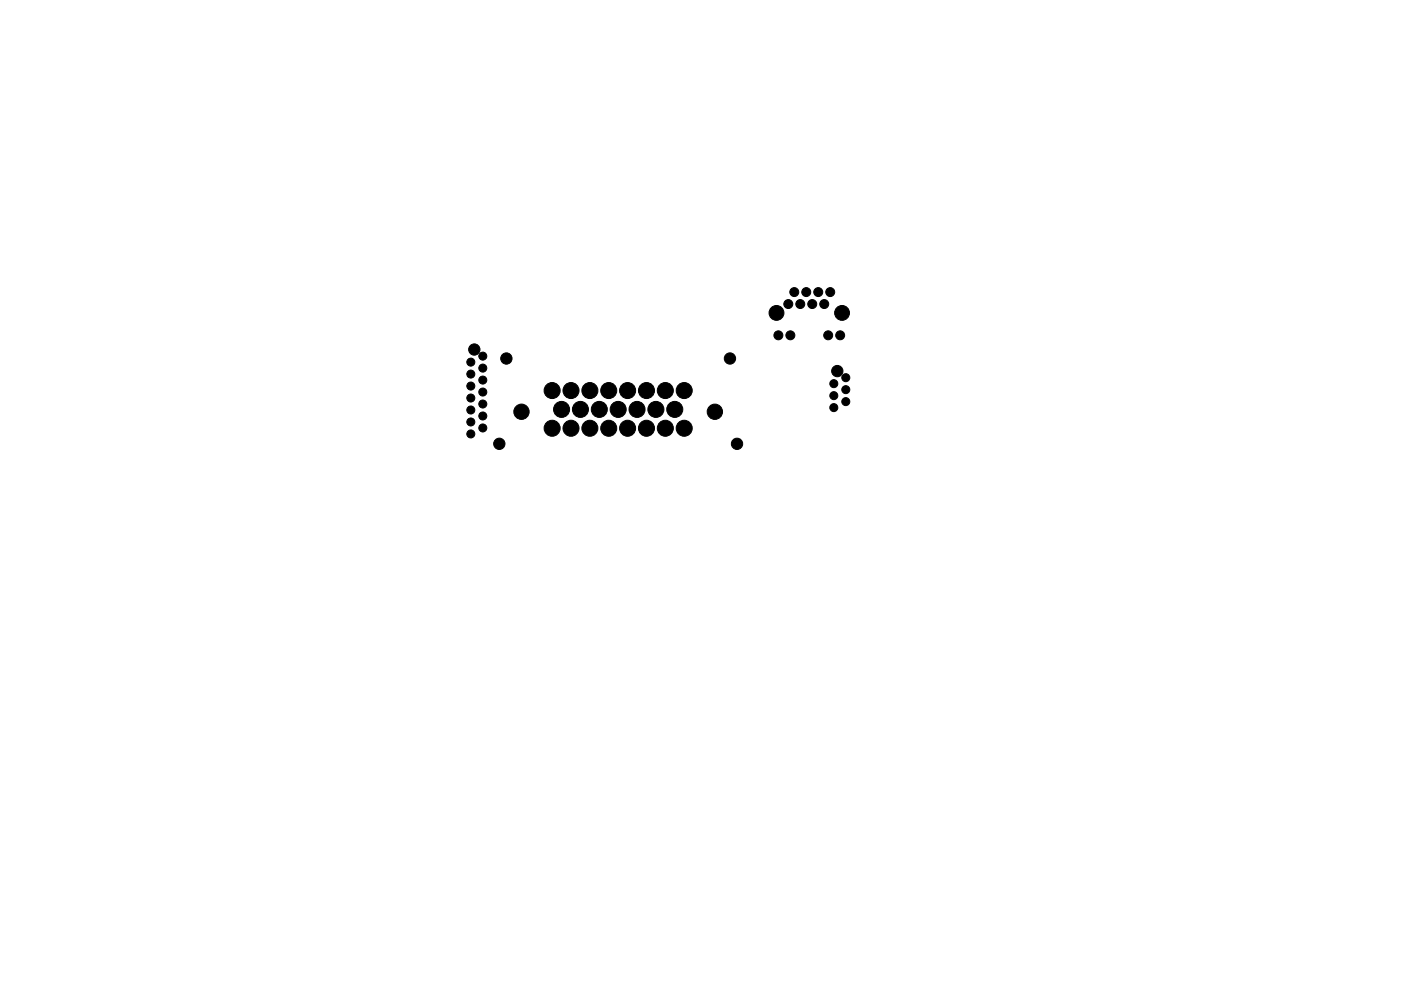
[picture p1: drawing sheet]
<svg xmlns="http://www.w3.org/2000/svg" width="297mm" height="210mm" viewBox="0 0 297 210" stroke-linecap="round" stroke-linejoin="round" font-family="sans-serif">
<g fill="#000" stroke="#000" stroke-width=".21">
<circle cx="99.8" cy="76.8" r=".85"/>
<circle cx="99.8" cy="79.4" r=".85"/>
<circle cx="100.6" cy="74.2" r="1.2"/>
<circle cx="102.4" cy="75.6" r=".85"/>
<circle cx="102.4" cy="78.1" r=".85"/>
<circle cx="107.4" cy="76.1" r="1.2"/>
<circle cx="154.8" cy="76.1" r="1.2"/>
<circle cx="164.6" cy="66.4" r="1.57"/>
<circle cx="165" cy="71.1" r=".95"/>
<circle cx="167.1" cy="64.5" r=".95"/>
<circle cx="167.6" cy="71.1" r=".95"/>
<circle cx="168.4" cy="62" r=".95"/>
<circle cx="169.7" cy="64.5" r=".95"/>
<circle cx="170.9" cy="62" r=".95"/>
<circle cx="172.2" cy="64.5" r=".95"/>
<circle cx="173.5" cy="62" r=".95"/>
<circle cx="174.8" cy="64.5" r=".95"/>
<circle cx="175.6" cy="71.1" r=".95"/>
<circle cx="176" cy="62" r=".95"/>
<circle cx="177.5" cy="78.7" r="1.2"/>
<circle cx="178.1" cy="71.1" r=".95"/>
<circle cx="178.5" cy="66.4" r="1.57"/>
<circle cx="99.8" cy="89.5" r=".85"/>
<circle cx="99.8" cy="92.1" r=".85"/>
<circle cx="99.8" cy="87" r=".85"/>
<circle cx="99.8" cy="81.9" r=".85"/>
<circle cx="99.8" cy="84.4" r=".85"/>
<circle cx="102.4" cy="85.7" r=".85"/>
<circle cx="102.4" cy="80.6" r=".85"/>
<circle cx="102.4" cy="88.3" r=".85"/>
<circle cx="102.4" cy="83.2" r=".85"/>
<circle cx="102.4" cy="90.8" r=".85"/>
<circle cx="105.9" cy="94.2" r="1.2"/>
<circle cx="110.6" cy="87.4" r="1.62"/>
<circle cx="117.1" cy="90.9" r="1.7"/>
<circle cx="117.1" cy="82.9" r="1.7"/>
<circle cx="119.1" cy="86.9" r="1.7"/>
<circle cx="121.1" cy="82.9" r="1.7"/>
<circle cx="121.1" cy="90.9" r="1.7"/>
<circle cx="123.1" cy="86.9" r="1.7"/>
<circle cx="125.1" cy="90.9" r="1.7"/>
<circle cx="125.1" cy="82.9" r="1.7"/>
<circle cx="127.1" cy="86.9" r="1.7"/>
<circle cx="129.1" cy="90.9" r="1.7"/>
<circle cx="129.1" cy="82.9" r="1.7"/>
<circle cx="131.1" cy="86.9" r="1.7"/>
<circle cx="133.1" cy="90.9" r="1.7"/>
<circle cx="133.1" cy="82.9" r="1.7"/>
<circle cx="135.1" cy="86.9" r="1.7"/>
<circle cx="137.1" cy="82.9" r="1.7"/>
<circle cx="137.1" cy="90.9" r="1.7"/>
<circle cx="139.1" cy="86.9" r="1.7"/>
<circle cx="141.1" cy="90.9" r="1.7"/>
<circle cx="141.1" cy="82.9" r="1.7"/>
<circle cx="143.1" cy="86.9" r="1.7"/>
<circle cx="145.1" cy="90.9" r="1.7"/>
<circle cx="145.1" cy="82.9" r="1.7"/>
<circle cx="151.6" cy="87.4" r="1.62"/>
<circle cx="156.3" cy="94.2" r="1.2"/>
<circle cx="176.8" cy="81.4" r=".85"/>
<circle cx="176.8" cy="83.9" r=".85"/>
<circle cx="176.8" cy="86.5" r=".85"/>
<circle cx="179.3" cy="82.7" r=".85"/>
<circle cx="179.3" cy="80.1" r=".85"/>
<circle cx="179.3" cy="85.2" r=".85"/>
</g>
</svg>
